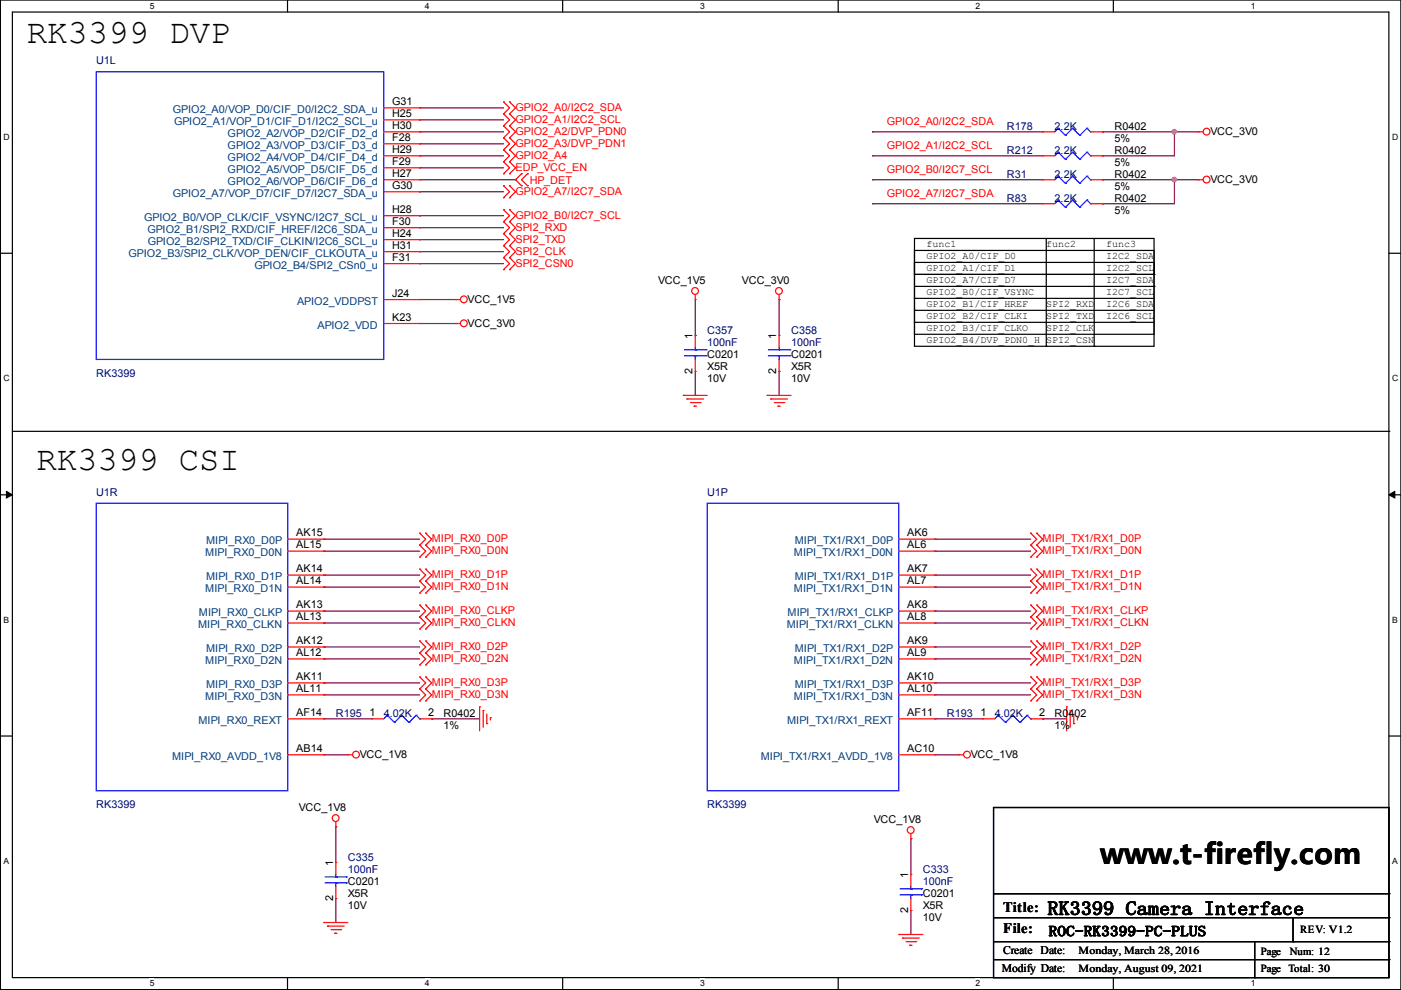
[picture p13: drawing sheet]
<svg xmlns="http://www.w3.org/2000/svg" width="297mm" height="210mm" viewBox="0 0 297 210" stroke-linecap="round" stroke-linejoin="round" font-family="sans-serif">
<defs><g id="words">
<g font-size="7.2">
<text x="5.7" y="9.2">RK3399 DVP</text>
<text x="7.7" y="99.6">RK3399 CSI</text>
</g>
<text font-size="6" x="233.3" y="183.2">www.t-firefly.com</text>
<text font-size="4.1" x="222.1" y="194">RK3399 Camera Interface</text>
<g font-size="3">
<text x="212.7" y="193.3">Title:</text>
<text x="212.7" y="197.9">File:</text>
<text x="222.3" y="198.5">ROC-RK3399-PC-PLUS</text>
</g>
<g font-size="2.5">
<text x="212.7" y="202.4">Create Date:</text>
<text x="212.4" y="206.2">Modify Date:</text>
</g>
<g font-size="2.3" fill="#00007f">
<text x="20.4" y="13.6">U1L</text>
<text x="213.4" y="27.6">R178</text>
<text x="223.6" y="27.6">2.2K</text>
<text x="213.4" y="32.7">R212</text>
<text x="223.6" y="32.7">2.2K</text>
<text x="213.4" y="37.8">R31</text>
<text x="223.6" y="37.8">2.2K</text>
<text x="213.4" y="42.9">R83</text>
<text x="223.6" y="42.9">2.2K</text>
<text x="149.9" y="70.8">C357</text>
<text x="167.7" y="70.8">C358</text>
<text x="149.9" y="73.3">100nF</text>
<text x="167.7" y="73.3">100nF</text>
<text x="20.4" y="79.9">RK3399</text>
<text x="20.4" y="105.1">U1R</text>
<text x="149.9" y="105.1">U1P</text>
<text x="71.2" y="152.1">R195</text>
<text x="81.4" y="152.1">4.02K</text>
<text x="200.7" y="152.1">R193</text>
<text x="210.9" y="152.1">4.02K</text>
<text x="20.4" y="171.4">RK3399</text>
<text x="149.9" y="171.4">RK3399</text>
<text x="73.7" y="182.6">C335</text>
<text x="73.7" y="185.1">100nF</text>
<text x="195.7" y="185.1">C333</text>
<text x="195.7" y="187.6">100nF</text>
</g>
<g font-size="2.3" fill="#003f7f">
<text x="36.7" y="24">GPIO2_A0/VOP_D0/CIF_D0/I2C2_SDA_u</text>
<text x="36.9" y="26.5">GPIO2_A1/VOP_D1/CIF_D1/I2C2_SCL_u</text>
<text x="48.3" y="29.1">GPIO2_A2/VOP_D2/CIF_D2_d</text>
<text x="48.3" y="34.1">GPIO2_A4/VOP_D4/CIF_D4_d</text>
<text x="48.3" y="31.6">GPIO2_A3/VOP_D3/CIF_D3_d</text>
<text x="36.7" y="41.8">GPIO2_A7/VOP_D7/CIF_D7/I2C7_SDA_u</text>
<text x="48.3" y="39.2">GPIO2_A6/VOP_D6/CIF_D6_d</text>
<text x="48.3" y="36.7">GPIO2_A5/VOP_D5/CIF_D5_d</text>
<text x="30.6" y="46.8">GPIO2_B0/VOP_CLK/CIF_VSYNC/I2C7_SCL_u</text>
<text x="31.2" y="49.4">GPIO2_B1/SPI2_RXD/CIF_HREF/I2C6_SDA_u</text>
<text x="31.3" y="51.9">GPIO2_B2/SPI2_TXD/CIF_CLKIN/I2C6_SCL_u</text>
<text x="27.3" y="54.5">GPIO2_B3/SPI2_CLK/VOP_DEN/CIF_CLKOUTA_u</text>
<text x="53.9" y="57">GPIO2_B4/SPI2_CSn0_u</text>
<text x="63" y="64.6">APIO2_VDDPST</text>
<text x="67.3" y="69.7">APIO2_VDD</text>
<text x="43.5" y="118">MIPI_RX0_D0N</text>
<text x="43.7" y="115.4">MIPI_RX0_D0P</text>
<text x="168.3" y="118">MIPI_TX1/RX1_D0N</text>
<text x="168.5" y="115.4">MIPI_TX1/RX1_D0P</text>
<text x="43.5" y="125.6">MIPI_RX0_D1N</text>
<text x="43.7" y="123">MIPI_RX0_D1P</text>
<text x="168.3" y="125.6">MIPI_TX1/RX1_D1N</text>
<text x="168.5" y="123">MIPI_TX1/RX1_D1P</text>
<text x="42.2" y="130.7">MIPI_RX0_CLKP</text>
<text x="167" y="130.7">MIPI_TX1/RX1_CLKP</text>
<text x="42" y="133.2">MIPI_RX0_CLKN</text>
<text x="166.8" y="133.2">MIPI_TX1/RX1_CLKN</text>
<text x="43.5" y="140.8">MIPI_RX0_D2N</text>
<text x="43.7" y="138.3">MIPI_RX0_D2P</text>
<text x="168.3" y="140.8">MIPI_TX1/RX1_D2N</text>
<text x="168.5" y="138.3">MIPI_TX1/RX1_D2P</text>
<text x="43.5" y="148.4">MIPI_RX0_D3N</text>
<text x="43.7" y="145.9">MIPI_RX0_D3P</text>
<text x="168.3" y="148.4">MIPI_TX1/RX1_D3N</text>
<text x="168.5" y="145.9">MIPI_TX1/RX1_D3P</text>
<text x="42.1" y="153.5">MIPI_RX0_REXT</text>
<text x="166.9" y="153.5">MIPI_TX1/RX1_REXT</text>
<text x="36.5" y="161.1">MIPI_RX0_AVDD_1V8</text>
<text x="161.3" y="161.1">MIPI_TX1/RX1_AVDD_1V8</text>
</g>
<g font-size="2.3">
<text x="83.1" y="22.3">G31</text>
<text x="83.1" y="29.9">F28</text>
<text x="83.1" y="27.4">H30</text>
<text x="83.1" y="24.8">H25</text>
<text x="236.3" y="27.6">R0402</text>
<text x="256.6" y="28.6">VCC_3V0</text>
<text x="83.1" y="35">F29</text>
<text x="83.1" y="32.4">H29</text>
<text x="236.3" y="32.7">R0402</text>
<text x="236.3" y="35.2">5%</text>
<text x="236.3" y="30.2">5%</text>
<text x="83.1" y="40.1">G30</text>
<text x="83.1" y="37.5">H27</text>
<text x="236.3" y="37.8">R0402</text>
<text x="236.3" y="40.3">5%</text>
<text x="256.6" y="38.8">VCC_3V0</text>
<text x="83.1" y="47.7">F30</text>
<text x="83.1" y="45.1">H28</text>
<text x="236.3" y="42.9">R0402</text>
<text x="236.3" y="45.4">5%</text>
<text x="83.1" y="52.8">H31</text>
<text x="83.1" y="50.2">H24</text>
<text x="83.1" y="55.3">F31</text>
<text x="83.1" y="62.9">J24</text>
<text x="99.1" y="64.2">VCC_1V5</text>
<text x="139.5" y="60.1">VCC_1V5</text>
<text x="157.3" y="60.1">VCC_3V0</text>
<text x="83.1" y="68">K23</text>
<text x="99.1" y="69.3">VCC_3V0</text>
<text x="146.8" y="71.9" transform="rotate(-90 146.8 71.9)">1</text>
<text x="164.6" y="71.9" transform="rotate(-90 164.6 71.9)">1</text>
<text x="149.9" y="75.9">C0201</text>
<text x="167.7" y="75.9">C0201</text>
<text x="146.8" y="79.3" transform="rotate(-90 146.8 79.3)">2</text>
<text x="149.9" y="78.4">X5R</text>
<text x="149.9" y="81">10V</text>
<text x="164.6" y="79.3" transform="rotate(-90 164.6 79.3)">2</text>
<text x="167.7" y="78.4">X5R</text>
<text x="167.7" y="81">10V</text>
<text x="62.8" y="113.7">AK15</text>
<text x="192.4" y="113.7">AK6</text>
<text x="62.8" y="116.3">AL15</text>
<text x="192.4" y="116.3">AL6</text>
<text x="62.8" y="121.3">AK14</text>
<text x="62.8" y="123.9">AL14</text>
<text x="192.4" y="121.3">AK7</text>
<text x="192.4" y="123.9">AL7</text>
<text x="62.8" y="129">AK13</text>
<text x="62.8" y="131.5">AL13</text>
<text x="192.4" y="131.5">AL8</text>
<text x="192.4" y="129">AK8</text>
<text x="62.8" y="136.6">AK12</text>
<text x="192.4" y="136.6">AK9</text>
<text x="62.8" y="139.1">AL12</text>
<text x="192.4" y="139.1">AL9</text>
<text x="62.8" y="144.2">AK11</text>
<text x="62.8" y="146.7">AL11</text>
<text x="192.4" y="146.7">AL10</text>
<text x="192.4" y="144.2">AK10</text>
<text x="62.8" y="151.8">AF14</text>
<text x="78.3" y="151.8">1</text>
<text x="90.8" y="151.8">2</text>
<text x="94.1" y="152.1">R0402</text>
<text x="94.1" y="154.6">1%</text>
<text x="192.4" y="151.8">AF11</text>
<text x="207.9" y="151.8">1</text>
<text x="220.3" y="151.8">2</text>
<text x="223.6" y="152.1">R0402</text>
<text x="223.6" y="154.6">1%</text>
<text x="62.8" y="159.4">AB14</text>
<text x="76.3" y="160.7">VCC_1V8</text>
<text x="192.4" y="159.4">AC10</text>
<text x="205.8" y="160.7">VCC_1V8</text>
<text x="63.3" y="171.9">VCC_1V8</text>
<text x="185.3" y="174.4">VCC_1V8</text>
<text x="70.6" y="183.7" transform="rotate(-90 70.6 183.7)">1</text>
<text x="70.6" y="191" transform="rotate(-90 70.6 191)">2</text>
<text x="73.7" y="187.6">C0201</text>
<text x="73.7" y="190.2">X5R</text>
<text x="192.5" y="186.2" transform="rotate(-90 192.5 186.2)">1</text>
<text x="195.7" y="190.2">C0201</text>
<text x="73.7" y="192.7">10V</text>
<text x="192.5" y="193.6" transform="rotate(-90 192.5 193.6)">2</text>
<text x="195.7" y="192.7">X5R</text>
<text x="195.7" y="195.3">10V</text>
<text x="275.7" y="197.9">REV: V1.2</text>
<text x="228.7" y="202.2">Monday, March 28, 2016</text>
<text x="267.3" y="202.5">Page</text>
<text x="273.5" y="202.5">Num: 12</text>
<text x="228.7" y="206">Monday, August 09, 2021</text>
<text x="267.3" y="206">Page</text>
<text x="273.2" y="206">Total: 30</text>
</g>
<g font-size="2.3" fill="#f00">
<text x="109.3" y="23.6">GPIO2_A0/I2C2_SDA</text>
<text x="109.3" y="28.6">GPIO2_A2/DVP_PDN0</text>
<text x="109.3" y="26.1">GPIO2_A1/I2C2_SCL</text>
<text x="188" y="26.6">GPIO2_A0/I2C2_SDA</text>
<text x="109.3" y="31.2">GPIO2_A3/DVP_PDN1</text>
<text x="109.3" y="33.7">GPIO2_A4</text>
<text x="188" y="31.7">GPIO2_A1/I2C2_SCL</text>
<text x="109.3" y="36.3">EDP_VCC_EN</text>
<text x="109.3" y="41.3">GPIO2_A7/I2C7_SDA</text>
<text x="112.4" y="39">HP_DET</text>
<text x="188" y="36.8">GPIO2_B0/I2C7_SCL</text>
<text x="188" y="41.8">GPIO2_A7/I2C7_SDA</text>
<text x="109.3" y="46.4">GPIO2_B0/I2C7_SCL</text>
<text x="109.3" y="49">SPI2_RXD</text>
<text x="109.3" y="51.5">SPI2_TXD</text>
<text x="109.3" y="54">SPI2_CLK</text>
<text x="109.3" y="56.6">SPI2_CSN0</text>
<text x="91.5" y="115">MIPI_RX0_D0P</text>
<text x="91.5" y="117.5">MIPI_RX0_D0N</text>
<text x="221.1" y="115">MIPI_TX1/RX1_D0P</text>
<text x="221.1" y="117.5">MIPI_TX1/RX1_D0N</text>
<text x="91.5" y="122.6">MIPI_RX0_D1P</text>
<text x="91.5" y="125.2">MIPI_RX0_D1N</text>
<text x="221.1" y="122.6">MIPI_TX1/RX1_D1P</text>
<text x="221.1" y="125.2">MIPI_TX1/RX1_D1N</text>
<text x="91.5" y="130.2">MIPI_RX0_CLKP</text>
<text x="221.1" y="130.2">MIPI_TX1/RX1_CLKP</text>
<text x="91.5" y="132.8">MIPI_RX0_CLKN</text>
<text x="91.5" y="137.9">MIPI_RX0_D2P</text>
<text x="221.1" y="137.9">MIPI_TX1/RX1_D2P</text>
<text x="221.1" y="132.8">MIPI_TX1/RX1_CLKN</text>
<text x="91.5" y="140.4">MIPI_RX0_D2N</text>
<text x="221.1" y="140.4">MIPI_TX1/RX1_D2N</text>
<text x="91.5" y="145.5">MIPI_RX0_D3P</text>
<text x="91.5" y="148">MIPI_RX0_D3N</text>
<text x="221.1" y="148">MIPI_TX1/RX1_D3N</text>
<text x="221.1" y="145.5">MIPI_TX1/RX1_D3P</text>
</g>
<g font-size="2.1">
<text x="196.4" y="52.4">func1</text>
<text x="221.8" y="52.4">func2</text>
<text x="234.5" y="52.4">func3</text>
<text x="196.4" y="55">GPIO2_A0/CIF_D0</text>
<text x="196.4" y="57.5">GPIO2_A1/CIF_D1</text>
<text x="234.5" y="55">I2C2_SDA</text>
<text x="234.5" y="57.5">I2C2_SCL</text>
<text x="196.4" y="60">GPIO2_A7/CIF_D7</text>
<text x="196.4" y="62.6">GPIO2_B0/CIF_VSYNC</text>
<text x="196.4" y="65.1">GPIO2_B1/CIF_HREF</text>
<text x="221.8" y="65.1">SPI2_RXD</text>
<text x="234.5" y="60">I2C7_SDA</text>
<text x="234.5" y="65.1">I2C6_SDA</text>
<text x="234.5" y="62.6">I2C7_SCL</text>
<text x="196.4" y="67.7">GPIO2_B2/CIF_CLKI</text>
<text x="196.4" y="70.2">GPIO2_B3/CIF_CLKO</text>
<text x="221.8" y="70.2">SPI2_CLK</text>
<text x="221.8" y="67.7">SPI2_TXD</text>
<text x="234.5" y="67.7">I2C6_SCL</text>
<text x="196.4" y="72.7">GPIO2_B4/DVP_PDN0_H SPI2_CSN</text>
</g>
<g font-size="1.8">
<text x="31.7" y="1.9">5</text>
<text x="90.1" y="1.9">4</text>
<text x="148.4" y="1.9">3</text>
<text x="206.8" y="1.9">2</text>
<text x="265.2" y="1.9">1</text>
<text x=".8" y="29.7">D</text>
<text x="295.1" y="29.7">D</text>
<text x=".8" y="80.9">C</text>
<text x="295.1" y="80.9">C</text>
<text x=".8" y="132.1">B</text>
<text x="295.1" y="132.1">B</text>
<text x=".8" y="183.2">A</text>
<text x="295.1" y="183.2">A</text>
<text x="31.7" y="209.1">5</text>
<text x="90.1" y="209.1">4</text>
<text x="148.4" y="209.1">3</text>
<text x="206.8" y="209.1">2</text>
<text x="265.2" y="209.1">1</text>
</g>
</g></defs>
<path d="M.1 0h296.9v209.8h-296.9zM2.6 2.6h291.9v204.7h-291.9z" fill="none" stroke="#000" stroke-width=".25"/>
<g fill="#fff">
<path d="M31.8 .3h.9v1.9h-.9z"/>
<path d="M31.8 207.5h.9v2h-.9z"/>
</g>
<path d="M61 0v2.6M61 207.3v2.5" fill="none" stroke="#000" stroke-width=".25"/>
<g fill="#fff">
<path d="M90.1 .3h.9v1.9h-.9z"/>
<path d="M90.1 207.5h.9v2h-.9z"/>
</g>
<path d="M119.3 0v2.6M119.3 207.3v2.5" fill="none" stroke="#000" stroke-width=".25"/>
<g fill="#fff">
<path d="M148.4 .3h1v1.9h-1z"/>
<path d="M148.4 207.5h1v2h-1z"/>
</g>
<path d="M177.7 0v2.6M177.7 207.3v2.5" fill="none" stroke="#000" stroke-width=".25"/>
<g fill="#fff">
<path d="M206.8 .3h1v1.9h-1z"/>
<path d="M206.8 207.5h1v2h-1z"/>
</g>
<path d="M236.1 0v2.6M236.1 207.3v2.5" fill="none" stroke="#000" stroke-width=".25"/>
<g fill="#fff">
<path d="M265.2 .3h.9v1.9h-.9z"/>
<path d="M265.2 207.5h.9v2h-.9z"/>
<path d="M.8 28.1h1.1v2h-1.1z"/>
<path d="M295.1 28.1h1.2v2h-1.2z"/>
<path d="M.8 79.3h1.1v1.9h-1.1z"/>
<path d="M295.1 79.3h1.2v1.9h-1.2z"/>
</g>
<path d="M.1 53.7h2.5M294.5 53.7h2.5" fill="none" stroke="#000" stroke-width=".25"/>
<g fill="#fff">
<path d="M.8 130.5h1.1v1.9h-1.1z"/>
<path d="M295.1 130.5h1.1v1.9h-1.1z"/>
</g>
<path d="M.1 104.9h2.5M294.5 104.9h2.5" fill="none" stroke="#000" stroke-width=".25"/>
<path d="M1.4 104.2l1.2 .7-1.2 .7zM294.5 104.9l1.2-.7v1.4z" fill="#000" stroke="#000" stroke-width=".21"/>
<g fill="#fff">
<path d="M.8 181.6h1v2h-1z"/>
<path d="M295.1 181.6h1.1v2h-1.1z"/>
</g>
<g fill="none" stroke="#000" stroke-width=".25">
<path d="M193.9 53.1h50.8v20.3h-50.8zM193.9 55.6h50.8v15.3h-50.8zM193.9 50.6h50.8v7.6h-50.8zM193.9 58.2h50.8M221.8 50.6v22.8M232 50.6v22.8M244.7 58.2h.1M193.9 63.3h.1M193.9 65.8h.1M193.9 68.3h.1M193.9 60.7h50.8M193.9 63.3h50.8"/>
<path d="M193.9 65.8h50.8M193.9 68.3h50.8M221.8 73.4h.1M232 73.4h.1M244.7 60.7h.1M2.6 91.5h291.9M294.5 91.5h.1M.1 156.1h2.5M294.5 156.1h2.5M210.7 171.2h83.8v36.1h-83.8zM210.7 189.5h83.8M210.7 194.6h83.8"/>
<path d="M210.7 199.7h83.8M266 199.7v7.6M274.2 199.7h.1M274.2 194.6v5.1M294.5 189.5h.1M294.5 194.6h.1M294.5 199.7h.1M210.7 203.5h83.8M266 207.3h.1M294.5 203.5h.1"/>
</g>
<g fill="none" stroke="#7f003f" stroke-width=".25">
<path d="M89 28h.1M89 30.5h.1M89 22.9h.1M89 25.4h.1M89 35.6h.1M89 33h.1M89 28h17.8M89 30.5h17.8M89 22.9h17.8M89 25.4h17.8M89 33h17.8M89 35.6h17.8"/>
<path d="M89 38.1h20.3M109.3 38.1h.1M185 33h.1M185 28h.1M185 38.1h.1M185 28h36.1M185 33h36.1M185 38.1h36.1M233.8 33h.1M233.8 28h.1M233.8 38.1h.1M233.8 28h20.3"/>
<path d="M233.8 38.1h20.3M249 28h.1M249 38.1h.1M249 28v5h-15.2M249 38.1v5.1h-15.2M89 48.3h.1M89 50.8h.1M89 53.4h.1M89 55.9h.1M89 40.7h.1M89 45.7h.1M89 48.3h17.8"/>
<path d="M89 50.8h17.8M89 53.4h17.8M89 55.9h17.8M89 40.7h17.8M89 45.7h17.8M185 43.2h.1M185 43.2h36.1M233.8 43.2h.1M89 63.5h7.6M89 68.6h7.6M96.6 63.5h.1M96.6 68.6h.1"/>
<path d="M147.4 71.1h.1M147.4 63.5v7.6M147.4 78.8v5M165.2 63.5h.1M165.2 78.8h.1M165.2 63.5v7.6M165.2 78.8v5M147.4 83.8h.1M68.7 114.3h.1M68.7 116.9h.1M68.7 116.9h20.3M68.7 114.3h20.3"/>
<path d="M198.2 116.9h.1M198.2 114.3h.1M198.2 116.9h20.3M198.2 114.3h20.3M68.7 137.2h.1M68.7 139.7h.1M68.7 129.6h.1M68.7 132.1h.1M68.7 121.9h.1M68.7 124.5h.1M68.7 124.5h20.3M68.7 121.9h20.3"/>
<path d="M68.7 139.7h20.3M68.7 137.2h20.3M68.7 132.1h20.3M68.7 129.6h20.3M198.2 124.5h.1M198.2 121.9h.1M198.2 139.7h.1M198.2 137.2h.1M198.2 132.1h.1M198.2 129.6h.1M198.2 124.5h20.3M198.2 121.9h20.3"/>
<path d="M198.2 139.7h20.3M198.2 137.2h20.3M198.2 132.1h20.3M198.2 129.6h20.3M68.7 152.4h.1M68.7 144.8h.1M68.7 147.3h.1M68.7 152.4h10.1M68.7 147.3h20.3M68.7 144.8h20.3M91.5 152.4h.1M91.5 152.4h10.2"/>
<path d="M198.2 152.4h.1M198.2 147.3h.1M198.2 144.8h.1M198.2 152.4h10.2M198.2 147.3h20.3M198.2 144.8h20.3M221.1 152.4h.1M221.1 152.4h5M68.7 160h.1M68.7 160h5M71.2 175.3h.1M71.2 175.3v7.6"/>
<path d="M193.1 177.8h.1M193.1 177.8v7.6M198.2 160h.1M198.2 160h5.1M71.2 190.5h.1M71.2 190.5v5.1M193.1 193.1h.1M193.1 193.1v5"/>
</g>
<g fill="#f0f" stroke="#f0f" stroke-width=".25">
<circle cx="249" cy="27.9" r=".47"/>
<circle cx="249" cy="38.1" r=".47"/>
</g>
<g fill="none" stroke="#f00" stroke-width=".25">
<path d="M81.4 28h7.6M81.4 38.1h7.6M81.4 33h7.6M81.4 22.9h7.6M81.4 35.6h7.6M81.4 30.5h7.6M81.4 25.4h7.6M89 22.9h.1M89 38.1h.1M89 35.6h.1M89 33h.1M89 30.5h.1"/>
<path d="M89 28h.1M89 25.4h.1M106.8 29.2h.1M106.8 26.7h.1M106.8 31.8h.1M106.8 24.1h.1M106.8 21.6h.1M106.8 36.8h.1M106.8 34.3h.1M106.8 39.4h.1M106.8 26.7l1.2 1.3-1.2 1.2M106.8 29.2l1.2 1.3-1.2 1.3"/>
<path d="M106.8 21.6l1.2 1.3-1.2 1.2M106.8 24.1l1.2 1.3-1.2 1.3M106.8 34.3l1.2 1.3-1.2 1.2M106.8 39.4l1.2 1.3-1.2 1.2M106.8 31.8l1.2 1.2-1.2 1.3M108 29.2h.1M108 26.7h.1M108 31.8h.1M108 24.1h.1M108 21.6h.1M108 36.8h.1M108 34.3h.1"/>
<path d="M108 39.4h.1M108 26.7l1.3 1.3-1.3 1.2M108 29.2l1.3 1.3-1.3 1.3M108 21.6l1.3 1.3-1.3 1.2M108 24.1l1.3 1.3-1.3 1.3M108 34.3l1.3 1.3-1.3 1.2M108 39.4l1.3 1.3-1.3 1.2M108 31.8l1.3 1.2-1.3 1.3M110.6 36.8h.1M110.6 39.4h.1M110.6 36.8l-1.3 1.3 1.3 1.3M111.8 39.4h.1"/>
<path d="M111.8 36.8h.1M111.8 36.8l-1.2 1.3 1.2 1.3M221.1 33h.1M221.1 28h.1M221.1 38.1h.1M221.1 28h2.5M221.1 38.1h2.5M221.1 33h2.5M231.2 28h2.6M231.2 38.1h2.6M231.2 33h2.6M233.8 33h.1"/>
<path d="M233.8 28h.1M233.8 38.1h.1M254.1 28h.1M254.1 38.1h.1M254.1 28h1M254.1 38.1h1M81.4 55.9h7.6M81.4 53.4h7.6M81.4 50.8h7.6M81.4 48.3h7.6M81.4 45.7h7.6M81.4 40.7h7.6"/>
<path d="M89 55.9h.1M89 53.4h.1M89 50.8h.1M89 48.3h.1M89 45.7h.1M89 40.7h.1M106.8 49.5h.1M106.8 47h.1M106.8 52.1h.1M106.8 54.6h.1M106.8 57.2h.1M106.8 41.9h.1"/>
<path d="M106.8 44.5h.1M106.8 47l1.2 1.3-1.2 1.2M106.8 49.5l1.2 1.3-1.2 1.3M106.8 52.1l1.2 1.3-1.2 1.2M106.8 54.6l1.2 1.3-1.2 1.3M106.8 44.5l1.2 1.2-1.2 1.3M108 49.5h.1M108 47h.1M108 52.1h.1M108 54.6h.1M108 57.2h.1M108 41.9h.1"/>
<path d="M108 44.5h.1M108 47l1.3 1.3-1.3 1.2M108 49.5l1.3 1.3-1.3 1.3M108 52.1l1.3 1.3-1.3 1.2M108 54.6l1.3 1.3-1.3 1.3M108 44.5l1.3 1.2-1.3 1.3M221.1 43.2h.1M221.1 43.2h2.5M231.2 43.2h2.6M233.8 43.2h.1M81.4 63.5h7.6M81.4 68.6h7.6"/>
<path d="M89 63.5h.1M89 68.6h.1M96.6 63.5h.1M96.6 68.6h.1M96.6 63.5h1M96.6 68.6h1M147.4 63.5h.1M147.4 71.1h.1M147.4 78.8h.1M147.4 62.5v1M147.4 71.1v2.6M147.4 76.2v2.6"/>
<path d="M165.2 63.5h.1M165.2 71.1h.1M165.2 78.8h.1M165.2 62.5v1M165.2 71.1v2.6M165.2 76.2v2.6M144.9 83.8h.1M144.9 83.8h5M145.6 84.6h.1M145.6 84.6h3.6M146.4 85.4h2M147.2 86.1h.1"/>
<path d="M147.2 86.1h.5M148.4 85.4h.1M162.6 83.8h.1M162.6 83.8h5.1M163.4 84.6h.1M163.4 84.6h3.6M164.2 85.4h2M164.9 86.1h.1M164.9 86.1h.5M166.2 85.4h.1M61 116.9h7.7M61 114.3h7.7"/>
<path d="M68.7 114.3h.1M68.7 116.9h.1M89 115.6h.1M89 113h.1M89 118.1h.1M89 113l1.3 1.3-1.3 1.3M89 115.6l1.3 1.3-1.3 1.2M90.3 115.6h.1M90.3 113h.1M90.3 118.1h.1M90.3 113l1.2 1.3-1.2 1.3M90.3 115.6l1.2 1.3-1.2 1.2"/>
<path d="M190.6 116.9h7.6M190.6 114.3h7.6M198.2 116.9h.1M198.2 114.3h.1M218.5 115.6h.1M218.5 113h.1M218.5 118.1h.1M218.5 113l1.3 1.3-1.3 1.3M218.5 115.6l1.3 1.3-1.3 1.2M219.8 115.6h.1M219.8 113h.1M219.8 118.1h.1"/>
<path d="M219.8 113l1.3 1.3-1.3 1.3M219.8 115.6l1.3 1.3-1.3 1.2M61 121.9h7.7M61 124.5h7.7M61 132.1h7.7M61 129.6h7.7M61 139.7h7.7M61 137.2h7.7M68.7 121.9h.1M68.7 124.5h.1M68.7 137.2h.1M68.7 139.7h.1"/>
<path d="M68.7 129.6h.1M68.7 132.1h.1M89 123.2h.1M89 120.7h.1M89 125.7h.1M89 130.8h.1M89 128.3h.1M89 133.4h.1M89 138.4h.1M89 135.9h.1M89 120.7l1.3 1.2-1.3 1.3M89 123.2l1.3 1.3-1.3 1.2"/>
<path d="M89 128.3l1.3 1.3-1.3 1.2M89 130.8l1.3 1.3-1.3 1.3M89 135.9l1.3 1.3-1.3 1.2M89 138.4l1.3 1.3-1.3 1.3M90.3 123.2h.1M90.3 120.7h.1M90.3 125.7h.1M90.3 130.8h.1M90.3 128.3h.1M90.3 133.4h.1M90.3 138.4h.1M90.3 135.9h.1"/>
<path d="M90.3 120.7l1.2 1.2-1.2 1.3M90.3 123.2l1.2 1.3-1.2 1.2M90.3 128.3l1.2 1.3-1.2 1.2M90.3 130.8l1.2 1.3-1.2 1.3M90.3 135.9l1.2 1.3-1.2 1.2M90.3 138.4l1.2 1.3-1.2 1.3M190.6 121.9h7.6M190.6 124.5h7.6M190.6 132.1h7.6M190.6 129.6h7.6M190.6 139.7h7.6M190.6 137.2h7.6"/>
<path d="M198.2 121.9h.1M198.2 124.5h.1M198.2 132.1h.1M198.2 129.6h.1M198.2 139.7h.1M198.2 137.2h.1M218.5 138.4h.1M218.5 135.9h.1M218.5 123.2h.1M218.5 120.7h.1M218.5 125.7h.1M218.5 130.8h.1"/>
<path d="M218.5 128.3h.1M218.5 133.4h.1M218.5 138.4l1.3 1.3-1.3 1.3M218.5 135.9l1.3 1.3-1.3 1.2M218.5 120.7l1.3 1.2-1.3 1.3M218.5 123.2l1.3 1.3-1.3 1.2M218.5 128.3l1.3 1.3-1.3 1.2M218.5 130.8l1.3 1.3-1.3 1.3M219.8 138.4h.1M219.8 135.9h.1M219.8 123.2h.1M219.8 120.7h.1"/>
<path d="M219.8 125.7h.1M219.8 130.8h.1M219.8 128.3h.1M219.8 133.4h.1M219.8 138.4l1.3 1.3-1.3 1.3M219.8 135.9l1.3 1.3-1.3 1.2M219.8 120.7l1.3 1.2-1.3 1.3M219.8 123.2l1.3 1.3-1.3 1.2M219.8 128.3l1.3 1.3-1.3 1.2M219.8 130.8l1.3 1.3-1.3 1.3M61 147.3h7.7M61 144.8h7.7"/>
<path d="M61 152.4h7.7M68.7 144.8h.1M68.7 147.3h.1M68.7 152.4h.1M78.8 152.4h.1M78.8 152.4h2.6M89 141h.1M89 146.1h.1M89 143.5h.1M89 148.6h.1M89 143.5l1.3 1.3-1.3 1.3M89 146.1l1.3 1.2-1.3 1.3"/>
<path d="M89 152.4h2.5M90.3 141h.1M90.3 146.1h.1M90.3 143.5h.1M90.3 148.6h.1M90.3 143.5l1.2 1.3-1.2 1.3M90.3 146.1l1.2 1.2-1.2 1.3M91.5 152.4h.1M101.7 149.9h.1M101.7 149.9v5.1M102.4 150.6h.1M102.4 150.6v3.6"/>
<path d="M103.2 153.4h.1M103.2 151.4v2M104 152.2h.1M104 152.2v.5M190.6 147.3h7.6M190.6 144.8h7.6M190.6 152.4h7.6M198.2 147.3h.1M198.2 144.8h.1M198.2 152.4h.1M208.4 152.4h.1M208.4 152.4h2.5"/>
<path d="M218.5 148.6h.1M218.5 146.1h.1M218.5 143.5h.1M218.5 141h.1M218.5 146.1l1.3 1.2-1.3 1.3M218.5 143.5l1.3 1.3-1.3 1.3M218.5 152.4h2.6M219.8 148.6h.1M219.8 146.1h.1M219.8 143.5h.1M219.8 141h.1M219.8 146.1l1.3 1.2-1.3 1.3"/>
<path d="M219.8 143.5l1.3 1.3-1.3 1.3M221.1 152.4h.1M226.1 149.9h.1M226.1 149.9v5.1M226.9 150.6h.1M226.9 150.6v3.6M227.7 153.4h.1M227.7 151.4v2M228.4 152.2h.1M228.4 152.2v.5M61 160h7.7M68.7 160h.1"/>
<path d="M71.2 175.3h.1M71.2 174.3v1M73.7 160h.1M73.7 160h1.1M190.6 160h7.6M193.1 177.8h.1M193.1 176.8v1M198.2 160h.1M203.3 160h.1M203.3 160h1M68.7 195.6h.1M68.7 195.6h5"/>
<path d="M69.4 196.4h.1M69.4 196.4h3.6M70.2 197.1h2M71 197.9h.1M71 197.9h.5M71.2 182.9h.1M71.2 190.5h.1M71.2 182.9v2.5M71.2 188v2.5M72.2 197.1h.1M190.6 198.1h.1M190.6 198.1h5.1"/>
<path d="M191.3 198.9h.1M191.3 198.9h3.6M192.1 199.7h2M193.1 185.4h.1M193.1 193.1h.1M193.1 185.4v2.6M193.1 190.5v2.6M194.1 199.7h.1M192.9 200.4h.1M192.9 200.4h.5"/>
<circle cx="255.8" cy="27.9" r=".72"/>
<circle cx="255.8" cy="38.1" r=".72"/>
<circle cx="98.3" cy="63.5" r=".72"/>
<circle cx="98.3" cy="68.6" r=".72"/>
<circle cx="147.4" cy="61.7" r=".72"/>
<circle cx="165.1" cy="61.7" r=".72"/>
<circle cx="75.5" cy="160" r=".72"/>
<circle cx="205" cy="160" r=".72"/>
<circle cx="71.2" cy="173.5" r=".72"/>
<circle cx="193.1" cy="176" r=".72"/>
</g>
<g fill="none" stroke="#00f" stroke-width=".25">
<path d="M20.4 15.3h61v60.9h-61zM224.4 32.3h.1M224.4 27.2h.1M224.4 37.4h.1M224.4 32.3l-.8 .7M224.4 32.3l1.5 1.5M224.4 27.2l-.8 .8M224.4 27.2l1.5 1.5M224.4 37.4l-.8 .7M224.4 37.4l1.5 1.5M225.9 33.8h.1M225.9 28.7h.1"/>
<path d="M225.9 38.9h.1M227.4 32.3h.1M227.4 27.2h.1M227.4 37.4h.1M227.4 32.3l-1.5 1.5M227.4 32.3l1.5 1.5M227.4 27.2l-1.5 1.5M227.4 27.2l1.5 1.5M227.4 37.4l-1.5 1.5M227.4 37.4l1.5 1.5M228.9 33.8h.1M228.9 28.7h.1"/>
<path d="M228.9 38.9h.1M230.5 32.3h.1M230.5 27.2h.1M230.5 37.4h.1M230.5 32.3l-1.6 1.5M230.5 32.3l.7 .7M230.5 27.2l-1.6 1.5M230.5 27.2l.7 .8M230.5 37.4l-1.6 1.5M230.5 37.4l.7 .7M231.2 33h.1M231.2 28h.1"/>
<path d="M231.2 38.1h.1M224.4 42.4h.1M224.4 42.4l-.8 .8M224.4 42.4l1.5 1.6M225.9 44h.1M227.4 42.4h.1M227.4 42.4l-1.5 1.6M227.4 42.4l1.5 1.6M228.9 44h.1M230.5 42.4h.1M230.5 42.4l-1.6 1.6M230.5 42.4l.7 .8"/>
<path d="M231.2 43.2h.1M145.1 75.5h4.6M145.1 74.2h4.6M147.4 74.2h.1M147.4 75.5h.1M147.4 73.7v.5M147.4 75.5v.7M149.7 75.5h.1M149.7 74.2h.1M162.9 75.5h4.6M162.9 74.2h4.6M165.2 74.2h.1"/>
<path d="M165.2 75.5h.1M165.2 73.7v.5M165.2 75.5v.7M167.5 75.5h.1M167.5 74.2h.1M20.4 106.7h40.6v61h-40.6zM149.9 106.7h40.7v61h-40.7zM82.1 151.7h.1M82.1 151.7l-.7 .7M82.1 151.7l1.6 1.5M83.7 153.2h.1M85.2 151.7h.1"/>
<path d="M85.2 151.7l-1.5 1.5M85.2 151.7l1.5 1.5M86.7 153.2h.1M88.2 151.7h.1M88.2 151.7l-1.5 1.5M88.2 151.7l.8 .7M89 152.4h.1M211.7 151.7h.1M211.7 151.7l-.8 .7M211.7 151.7l1.5 1.5M213.2 153.2h.1M214.7 151.7h.1"/>
<path d="M214.7 151.7l-1.5 1.5M214.7 151.7l1.5 1.5M216.2 153.2h.1M217.8 151.7h.1M217.8 151.7l-1.6 1.5M217.8 151.7l.7 .7M218.5 152.4h.1M68.9 187.2h4.6M68.9 185.9h4.6M71.2 185.9h.1M71.2 187.2h.1M71.2 185.4v.5"/>
<path d="M71.2 187.2v.8M73.5 187.2h.1M73.5 185.9h.1M190.8 189.8h4.6M190.8 188.5h4.6M193.1 188.5h.1M193.1 189.8h.1M193.1 188v.5M193.1 189.8v.7M195.4 189.8h.1M195.4 188.5h.1"/>
</g>
<use href="#words"/>
</svg>
